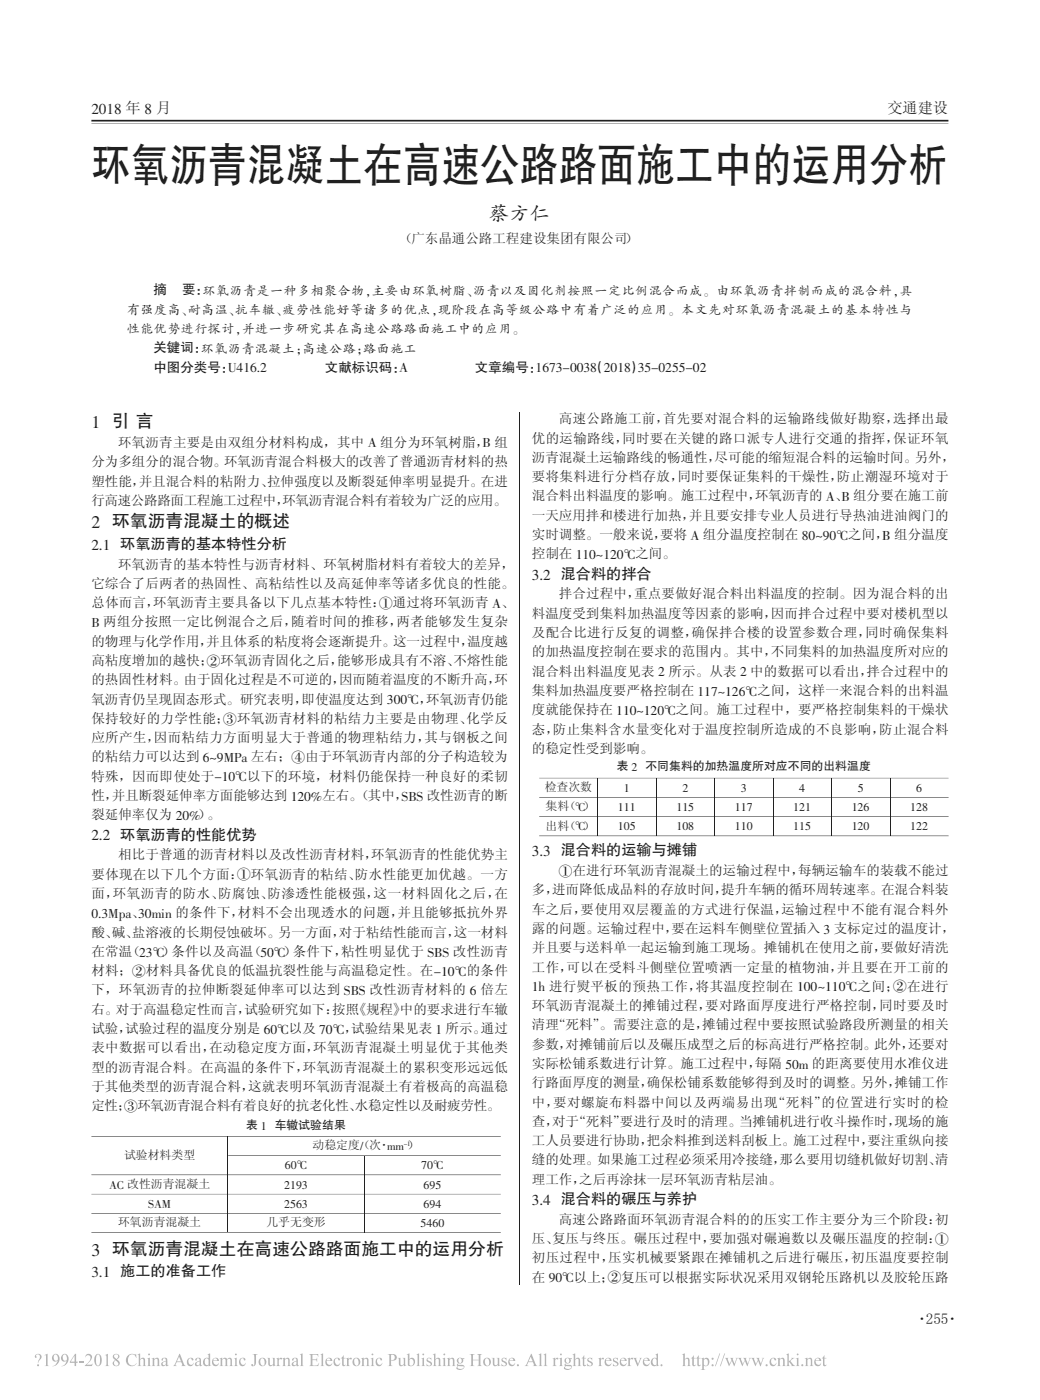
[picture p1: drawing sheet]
<svg xmlns="http://www.w3.org/2000/svg" width="216mm" height="291mm" viewBox="0 0 216 291" stroke-linecap="round" stroke-linejoin="round" font-family="sans-serif">
<defs><g id="words">
<text font-size="9.7" fill="#231f20" x="19" y="37.7">环氧沥青混凝土在高速公路路面施工中的运用分析</text>
<text font-size="4" fill="#231f20" x="101.6" y="45.7">蔡方仁</text>
<g font-size="3.7" fill="#231f20">
<text x="19" y="88.9">1</text>
<text x="23.3" y="88.7">引 言</text>
<text x="19" y="109.8">2</text>
<text x="23.3" y="109.6">环氧沥青混凝土的概述</text>
<text x="19" y="260.9">3</text>
<text x="23.3" y="260.8">环氧沥青混凝土在高速公路路面施工中的运用分析</text>
</g>
<g font-size="3.1" fill="#231f20">
<text x="19" y="23.6">201 8 年 8 月</text>
<text x="184.3" y="23.5">交通建设</text>
<text x="19" y="114.2">2.1</text>
<text x="25" y="114.1">环氧沥青的基本特性分析</text>
<text x="110.5" y="120.5">3.2</text>
<text x="116.4" y="120.3">混合料的拌合</text>
<text x="19" y="174.7">2.2</text>
<text x="25" y="174.5">环氧沥青的性能优势</text>
<text x="110.5" y="177.9">3.3</text>
<text x="116.4" y="177.8">混合料的运输与摊铺</text>
<text x="110.5" y="250.4">3.4 混合料的碾压与养护</text>
<text x="19" y="265.4">3.1</text>
<text x="25" y="265.2">施工的准备工作</text>
<text x="189.9" y="275.2">·255·</text>
</g>
<g font-size="2.8" fill="#231f20">
<text x="83" y="50.5">（广东晶通公路工程建设集团有限公司）</text>
<text x="31.9" y="61.2">摘</text>
<text x="37.8" y="61.2">要：</text>
<text x="31.9" y="73.2">关键词：</text>
<text x="31.9" y="77.2">中图分类号：</text>
<text x="47.3" y="77.4">U41 6.2</text>
<text x="67.5" y="77.2">文献标识码：</text>
<text x="82.9" y="77.4">A</text>
<text x="98.6" y="77.2">文章编号：</text>
<text x="111.2" y="77.4">1 673-0038（201 8）35-0255-02</text>
<text x="116.1" y="88">高速公路施工前，</text>
<text x="137.7" y="88">首先要对混合料的运输路线做好勘察，</text>
<text x="185.5" y="88">选择出最</text>
<text x="24.6" y="92.9">环氧沥青主要是由双组分材料构成，其中 A 组分为环氧树脂，</text>
<text x="100.2" y="93">B 组</text>
<text x="110.5" y="92">优的运输路线，</text>
<text x="129.2" y="92">同时要在关键的路口派专人进行交通的指挥，</text>
<text x="185.5" y="92">保证环氧</text>
<text x="19" y="96.9">分为多组分的混合物。环氧沥青混合料极大的改善了普通沥青材料的热</text>
<text x="19" y="100.9">塑性能，</text>
<text x="28.8" y="100.9">并且混合料的粘附力、</text>
<text x="55.5" y="100.9">拉伸强度以及断裂延伸率明显提升。在进</text>
<text x="110.5" y="96">沥青混凝土运输路线的畅通性，</text>
<text x="110.5" y="100">要将集料进行分档存放，</text>
<text x="140.7" y="100">同时要保证集料的干燥性，</text>
<text x="148.4" y="96">尽可能的缩短混合料的运输时间。另外，</text>
<text x="173.8" y="100">防止潮湿环境对于</text>
<text x="19" y="104.9">行高速公路路面工程施工过程中，</text>
<text x="58.7" y="104.9">环氧沥青混合料有着较为广泛的应用。</text>
<text x="110.5" y="104">混合料出料温度的影响。施工过程中，</text>
<text x="156.8" y="104">环氧沥青的 A、</text>
<text x="174.8" y="104.2">B 组分要在施工前</text>
<text x="110.5" y="108">一天应用拌和楼进行加热，</text>
<text x="110.5" y="112">实时调整。一般来说，</text>
<text x="137.1" y="112">要将 A 组分温度控制在 80~90℃之间，</text>
<text x="143" y="108">并且要安排专业人员进行导热油进油阀门的</text>
<text x="183.2" y="112.2">B 组分温度</text>
<text x="24.6" y="118.2">环氧沥青的基本特性与沥青材料、环氧树脂材料有着较大的差异，</text>
<text x="110.5" y="116">控制在 1 1 0~1 20℃之间。</text>
<text x="19" y="122.2">它综合了后两者的热固性、高粘结性以及高延伸率等诸多优良的性能。</text>
<text x="116" y="124.4">拌合过程中，</text>
<text x="131.7" y="124.4">重点要做好混合料出料温度的控制。因为混合料的出</text>
<text x="19" y="126.2">总体而言，</text>
<text x="19" y="130.3">B 两组分按照一定比例混合之后，</text>
<text x="31.8" y="126.2">环氧沥青主要具备以下几点基本特性：</text>
<text x="60.4" y="130.2">随着时间的推移，</text>
<text x="78.7" y="126.3">①通过将环氧沥青 A、</text>
<text x="82.3" y="130.2">两者能够发生复杂</text>
<text x="110.5" y="128.4">料温度受到集料加热温度等因素的影响，</text>
<text x="160.1" y="128.4">因而拌合过程中要对楼机型以</text>
<text x="19" y="134.2">的物理与化学作用，</text>
<text x="42.8" y="134.2">并且体系的粘度将会逐渐提升。这一过程中，</text>
<text x="97.1" y="134.2">温度越</text>
<text x="110.5" y="132.4">及配合比进行反复的调整，</text>
<text x="110.5" y="136.4">的加热温度控制在要求的范围内。其中，</text>
<text x="143.6" y="132.4">确保拌合楼的设置参数合理，</text>
<text x="160.1" y="136.4">不同集料的加热温度所对应的</text>
<text x="179.6" y="132.4">同时确保集料</text>
<text x="19" y="138.2">高粘度增加的越快；</text>
<text x="19" y="142.2">的热固性材料。由于固化过程是不可逆的，</text>
<text x="43" y="138.3">②环氧沥青固化之后，</text>
<text x="70" y="138.2">能够形成具有不溶、</text>
<text x="70.4" y="142.2">因而随着温度的不断升高，</text>
<text x="94.2" y="138.2">不熔性能</text>
<text x="102.7" y="142.2">环</text>
<text x="110.5" y="140.4">混合料出料温度见表 2 所示。从表 2 中的数据可以看出，</text>
<text x="180" y="140.4">拌合过程中的</text>
<text x="19" y="146.2">氧沥青仍呈现固态形式。研究表明，</text>
<text x="62.6" y="146.2">即使温度达到 300℃，</text>
<text x="88.5" y="146.2">环氧沥青仍能</text>
<text x="110.5" y="144.4">集料加热温度要严格控制在 1 1 7~1 26℃之间，这样一来混合料的出料温</text>
<text x="110.5" y="148.5">度就能保持在 1 1 0~1 20℃之间。施工过程中，要严格控制集料的干燥状</text>
<text x="19" y="150.2">保持较好的力学性能；</text>
<text x="19" y="154.2">应所产生，</text>
<text x="32" y="154.2">因而粘结力方面明显大于普通的物理粘结力，</text>
<text x="46.4" y="150.4">③环氧沥青材料的粘结力主要是由物理、</text>
<text x="88.1" y="154.2">其与钢板之间</text>
<text x="96.9" y="150.2">化学反</text>
<text x="110.5" y="152.5">态，</text>
<text x="114.8" y="152.5">防止集料含水量变化对于温度控制所造成的不良影响，</text>
<text x="182.5" y="152.5">防止混合料</text>
<text x="19" y="158.2">的粘结力可以达到 6~9MPa 左右；④由于环氧沥青内部的分子构造较为</text>
<text x="110.5" y="156.5">的稳定性受到影响。</text>
<text x="19" y="162.2">特殊，因而即使处于-1 0℃以下的环境，材料仍能保持一种良好的柔韧</text>
<text x="19" y="166.3">性，</text>
<text x="23.2" y="166.3">并且断裂延伸率方面能够达到 1 20%左右。</text>
<text x="74" y="166.3">（其中，</text>
<text x="83.4" y="166.4">SBS 改性沥青的断</text>
<text x="19" y="170.3">裂延伸率仅为 20%）。</text>
<text x="24.5" y="178.6">相比于普通的沥青材料以及改性沥青材料，</text>
<text x="77.1" y="178.6">环氧沥青的性能优势主</text>
<text x="19" y="182.6">要体现在以下几个方面：</text>
<text x="49.2" y="182.8">①环氧沥青的粘结、</text>
<text x="73.7" y="182.6">防水性能更加优越。一方</text>
<text x="110.5" y="185.9">多，</text>
<text x="114.7" y="185.9">进而降低成品料的存放时间，</text>
<text x="116" y="182">①在进行环氧沥青混凝土的运输过程中，</text>
<text x="149.8" y="185.9">提升车辆的循环周转速率。在混合料装</text>
<text x="165.8" y="181.9">每辆运输车的装载不能过</text>
<text x="19" y="186.6">面，</text>
<text x="19" y="190.8">0.3Mpa、</text>
<text x="23.4" y="186.6">环氧沥青的防水、</text>
<text x="28.7" y="190.8">30min 的条件下，</text>
<text x="45.3" y="186.6">防腐蚀、</text>
<text x="49.4" y="190.6">材料不会出现透水的问题，</text>
<text x="55.5" y="186.6">防渗透性能极强，</text>
<text x="77.6" y="186.6">这一材料固化之后，</text>
<text x="82.6" y="190.6">并且能够抵抗外界</text>
<text x="102.7" y="186.6">在</text>
<text x="110.5" y="189.9">车之后，</text>
<text x="120.5" y="189.9">要使用双层覆盖的方式进行保温，</text>
<text x="162.3" y="189.9">运输过程中不能有混合料外</text>
<text x="19" y="194.7">酸、</text>
<text x="23.2" y="194.7">碱、</text>
<text x="27.4" y="194.7">盐溶液的长期侵蚀破坏。另一方面，</text>
<text x="70.4" y="194.7">对于粘结性能而言，</text>
<text x="94.3" y="194.7">这一材料</text>
<text x="110.5" y="193.9">露的问题。运输过程中，</text>
<text x="110.5" y="197.9">并且要与送料单一起运输到施工现场。摊铺机在使用之前，</text>
<text x="139.5" y="193.9">要在运料车侧壁位置插入 3 支标定过的温度计，</text>
<text x="182.8" y="197.9">要做好清洗</text>
<text x="19" y="198.7">在常温（23℃）条件以及高温（50℃）条件下，</text>
<text x="19" y="202.7">材料；②材料具备优良的低温抗裂性能与高温稳定性。在-1 0℃的条件</text>
<text x="70.8" y="198.7">粘性明显优于 SBS 改性沥青</text>
<text x="110.5" y="201.9">工作，</text>
<text x="117.7" y="201.9">可以在受料斗侧壁位置喷洒一定量的植物油，</text>
<text x="173.8" y="201.9">并且要在开工前的</text>
<text x="19" y="206.7">下，环氧沥青的拉伸断裂延伸率可以达到 SBS 改性沥青材料的 6 倍左</text>
<text x="110.5" y="206.1">1 h 进行熨平板的预热工作，</text>
<text x="110.5" y="209.9">环氧沥青混凝土的摊铺过程，</text>
<text x="144.5" y="205.9">将其温度控制在 1 00~1 1 0℃之间；</text>
<text x="146.4" y="209.9">要对路面厚度进行严格控制，</text>
<text x="182.5" y="209.9">同时要及时</text>
<text x="185.5" y="206.1">②在进行</text>
<text x="19" y="210.7">右。对于高温稳定性而言，</text>
<text x="19" y="214.7">试验，</text>
<text x="26" y="214.7">试验过程的温度分别是 60℃以及 70℃，</text>
<text x="50.7" y="210.7">试验研究如下：</text>
<text x="69" y="210.7">按照《规程》中的要求进行车辙</text>
<text x="72.9" y="214.7">试验结果见表 1 所示。通过</text>
<text x="110.5" y="213.9">清理</text>
<text x="114.7" y="213.9">“死料”</text>
<text x="124.5" y="213.9">。需要注意的是，</text>
<text x="145.8" y="213.9">摊铺过程中要按照试验路段所测量的相关</text>
<text x="19" y="218.7">表中数据可以看出，</text>
<text x="43.5" y="218.7">在动稳定度方面，</text>
<text x="65.1" y="218.7">环氧沥青混凝土明显优于其他类</text>
<text x="110.5" y="217.9">参数，</text>
<text x="110.5" y="221.9">实际松铺系数进行计算。施工过程中，</text>
<text x="117.5" y="217.9">对摊铺前后以及碾压成型之后的标高进行严格控制。此外，</text>
<text x="156.8" y="221.9">每隔 50m 的距离要使用水准仪进</text>
<text x="188.6" y="217.9">还要对</text>
<text x="19" y="222.7">型的沥青混合料。在高温的条件下，</text>
<text x="19" y="226.7">于其他类型的沥青混合料，</text>
<text x="51.5" y="226.7">这就表明环氧沥青混凝土有着极高的高温稳</text>
<text x="62.9" y="222.7">环氧沥青混凝土的累积变形远远低</text>
<text x="110.5" y="226">行路面厚度的测量，</text>
<text x="134.3" y="226">确保松铺系数能够得到及时的调整。另外，</text>
<text x="185.8" y="226">摊铺工作</text>
<text x="19" y="230.7">定性；</text>
<text x="25.8" y="230.9">③环氧沥青混合料有着良好的抗老化性、</text>
<text x="73.7" y="230.7">水稳定性以及耐疲劳性。</text>
<text x="110.5" y="230">中，</text>
<text x="110.5" y="234">查，</text>
<text x="114.7" y="234">对于</text>
<text x="114.9" y="230">要对螺旋布料器中间以及两端易出现“死料”</text>
<text x="118.9" y="234">“死料”</text>
<text x="128.7" y="234">要进行及时的清理。当摊铺机进行收斗操作时，</text>
<text x="170.6" y="230">的位置进行实时的检</text>
<text x="185.8" y="234">现场的施</text>
<text x="110.5" y="238">工人员要进行协助，</text>
<text x="134.3" y="238">把余料推到送料刮板上。施工过程中，</text>
<text x="180.1" y="238">要注重纵向接</text>
<text x="110.5" y="242">缝的处理。如果施工过程必须采用冷接缝，</text>
<text x="161.9" y="242">那么要用切缝机做好切割、</text>
<text x="194.2" y="242">清</text>
<text x="110.5" y="246">理工作，</text>
<text x="120.3" y="246">之后再涂抹一层环氧沥青粘层油。</text>
<text x="116" y="254.4">高速公路路面环氧沥青混合料的的压实工作主要分为三个阶段：</text>
<text x="194.2" y="254.4">初</text>
<text x="110.5" y="258.4">压、</text>
<text x="110.5" y="262.4">初压过程中，</text>
<text x="114.7" y="258.4">复压与终压。碾压过程中，</text>
<text x="126.3" y="262.4">压实机械要紧跟在摊铺机之后进行碾压，</text>
<text x="147.3" y="258.4">要加强对碾遍数以及碾压温度的控制：</text>
<text x="176.7" y="262.4">初压温度要控制</text>
<text x="194.2" y="258.5">①</text>
<text x="110.5" y="266.4">在 90℃以上；</text>
<text x="126.2" y="266.5">②复压可以根据实际状况采用双钢轮压路机以及胶轮压路</text>
</g>
<g font-size="2.6" fill="#231f20">
<text x="26.4" y="65.2">有强度高、 耐高温、 抗车辙、 疲劳性能好等诸多的优点， 现阶段在高等级公路中有着广泛的应用。</text>
<text x="42.1" y="61.2">环氧沥青是一种多相聚合物， 主要由环氧树脂、 沥青以及固化剂按照一定比例混合而成。</text>
<text x="141.5" y="65.2">本文先对环氧沥青混凝土的基本特性与</text>
<text x="148.8" y="61.2">由环氧沥青拌制而成的混合料， 具</text>
<text x="26.4" y="69.3">性能优势进行探讨， 并进一步研究其在高速公路路面施工中的应用。</text>
<text x="41.8" y="73.3">环氧沥青混凝土； 高速公路； 路面施工</text>
</g>
<g font-size="2.5" fill="#231f20">
<text x="128.1" y="160.1">表 2</text>
<text x="134" y="160.1">不同集料的加热温度所对应不同的出料温度</text>
<text x="113.1" y="164.4">检查次数</text>
<text x="129.6" y="164.6">1</text>
<text x="141.7" y="164.6">2</text>
<text x="153.8" y="164.6">3</text>
<text x="166" y="164.6">4</text>
<text x="178.1" y="164.6">5</text>
<text x="190.3" y="164.6">6</text>
<text x="113.3" y="168.4">集料（℃）</text>
<text x="113.3" y="172.4">出料（℃）</text>
<text x="128.3" y="168.6">1 1 1</text>
<text x="128.3" y="172.6">1 05</text>
<text x="140.5" y="168.6">1 1 5</text>
<text x="140.5" y="172.6">1 08</text>
<text x="152.6" y="168.6">1 1 7</text>
<text x="152.6" y="172.6">1 1 0</text>
<text x="164.7" y="168.6">1 21</text>
<text x="164.7" y="172.6">1 1 5</text>
<text x="176.9" y="168.6">1 26</text>
<text x="176.9" y="172.6">1 20</text>
<text x="189" y="168.6">1 28</text>
<text x="189" y="172.6">1 22</text>
<text x="51.1" y="234.7">表 1</text>
<text x="57" y="234.7">车辙试验结果</text>
<text x="64.9" y="238.9">动稳定度（次·mm ）</text>
<text x="74.8" y="239">/</text>
<text x="25.8" y="240.9">试验材料类型</text>
<text x="59.2" y="243">60℃</text>
<text x="87.5" y="243">70℃</text>
<text x="22.6" y="247">AC 改性沥青混凝土</text>
<text x="30.8" y="251">SAM</text>
<text x="59" y="251">2563</text>
<text x="59" y="247">21 93</text>
<text x="88" y="251">694</text>
<text x="88" y="247">695</text>
<text x="24.5" y="254.9">环氧沥青混凝土</text>
<text x="55.3" y="254.9">几乎无变形</text>
<text x="87.4" y="255">5460</text>
</g>
<text font-size="1.4" fill="#231f20" x="83.9" y="238.1">-1</text>
</g></defs>
<path d="M19 25.1h178" fill="none" stroke="#231f20" stroke-width=".35"/>
<g fill="none" stroke="#231f20" stroke-width=".21">
<path d="M19 25.6h178M107.9 85.7v181.3M112 165.7h85M112 169.7h85M112 161.7h85M112 173.7h85M124.1 161.7v12M136.3 161.7v12M148.4 161.7v12M160.6 161.7v12M172.7 161.7v12M184.8 161.7v12"/>
<path d="M19 236.2h85M47.3 236.2v19.9M19 244.2h85M19 248.2h85M19 252.2h85M19 256.2h85M47.4 240.2h56.6M75.7 240.2v15.9"/>
</g>
<g fill="#b3b3b3">
<path d="M7.3 281.7a.73 .73 0 0 1 1.2-.1 .73 .73 0 0 1-.3 1.2l-.3 .5v-.5a.93 .93 0 0 0 .1-1.3h-.2a.48 .48 0 0 0-.3 .7l-.2-.2zM7.7 283.7a.22 .22 0 0 1 .4 0 .22 .22 0 0 1-.4 0z" fill-rule="evenodd"/>
<path d="M141.6 281.5l.6-.2v1.2a.54 .54 0 0 1 .7-.3 .54 .54 0 0 1 .3 .7v.9l.3 .1h-.9l.3-.2v-1a.35 .35 0 0 0-.3-.3 .35 .35 0 0 0-.4 .2v1.2l.3 .1h-.9l.3-.2v-2z" fill-rule="evenodd"/>
<path d="M13 281.5a.93 .93 0 0 1 1.1 .3 .93 .93 0 0 1 .1 1.1 1.34 1.34 0 0 1-1.5 1 1.26 1.26 0 0 0 1.1-1.1 .77 .77 0 0 1-1.1-.2 .77 .77 0 0 1 .3-1.1zM13.3 281.5a.64 .64 0 0 0-.3 .9 .64 .64 0 0 0 .9 .3 .99 .99 0 0 0-.5-1.2z" fill-rule="evenodd"/>
<path d="M15.6 281.4h.2v1.6h.3v.2h-.3v.7h-.3v-.7h-1v-.2zM15.5 281.7l-.8 1.3h.8z" fill-rule="evenodd"/>
<path d="M16.4 282.9h1v.3h-1z" fill-rule="evenodd"/>
<path d="M17.9 281.6a.77 .77 0 0 1 1.1 .1 .77 .77 0 0 1-.2 1.1l-.8 .8h.9l.4-.2-.2 .5h-1.5a2.65 2.65 0 0 0 1.2-1.9 .6 .6 0 0 0-.6-.3 .6 .6 0 0 0-.5 .4z" fill-rule="evenodd"/>
<path d="M19.9 281.6a.73 .73 0 0 1 .9-.1 .73 .73 0 0 1 .3 .8 1.26 1.26 0 0 1-.7 1.7 1.53 1.53 0 0 1-.5-2.4zM20.2 281.5a2.28 2.28 0 0 0 0 2.3h.3a2.23 2.23 0 0 0 0-2.3z" fill-rule="evenodd"/>
<path d="M21.8 281.7l.6-.3v2.3l.3 .2h-.9l.3-.1v-1.7v-.4z" fill-rule="evenodd"/>
<path d="M45.5 282.4l.6-.2v.3a.52 .52 0 0 1 .5-.3 .52 .52 0 0 1 .5 .3 .53 .53 0 0 1 .7-.3 .53 .53 0 0 1 .4 .6v.9l.2 .2h-.8l.3-.2v-.9a.35 .35 0 0 0-.3-.4 .35 .35 0 0 0-.4 .3v1.1l.2 .1h-.8l.2-.2v-.9a.37 .37 0 0 0-.2-.4 .37 .37 0 0 0-.5 .2v1.1l.3 .2h-.8l.2-.1v-1.3z" fill-rule="evenodd"/>
<path d="M125.8 282.4a.67 .67 0 0 1 .8-.2 .67 .67 0 0 1 .4 .7h-1.2a.6 .6 0 0 0 .4 .7 .6 .6 0 0 0 .8-.4 .74 .74 0 0 1-1 .7 .74 .74 0 0 1-.4-1.1zM126 282.4l-.2 .4h.8a.39 .39 0 0 0-.2-.4 .39 .39 0 0 0-.4 0z" fill-rule="evenodd"/>
<path d="M28.5 281.5l.6-.2v1.2a.55 .55 0 0 1 .7-.3 .55 .55 0 0 1 .3 .7v.8l.3 .2h-.8l.2-.2v-1a.35 .35 0 0 0-.3-.3 .35 .35 0 0 0-.4 .2v1.1l.3 .2h-.9l.3-.1v-.3v-1.7v-.2z" fill-rule="evenodd"/>
<path d="M78.2 282.4a.54 .54 0 0 1 .7-.3 .54 .54 0 0 1 .3 .6h-.1a.42 .42 0 0 0-.5-.4 .42 .42 0 0 0-.3 .6 .59 .59 0 0 0 .4 .7 .59 .59 0 0 0 .7-.4 .75 .75 0 0 1-1 .7 .75 .75 0 0 1-.4-1.1z" fill-rule="evenodd"/>
<path d="M9.2 281.7l.7-.3v2.3l.3 .2h-.9l.3-.1v-2z" fill-rule="evenodd"/>
<path d="M53.6 283a.85 .85 0 0 1 1.7 0 .85 .85 0 0 1-1.7 0zM54.2 282.4a.86 .86 0 0 0 .5 1.4 .91 .91 0 0 0-.3-1.5z" fill-rule="evenodd"/>
<path d="M128.9 282.4a.69 .69 0 0 1 .8-.2 .69 .69 0 0 1 .4 .7h-1.2a.6 .6 0 0 0 .4 .7 .6 .6 0 0 0 .8-.4 .73 .73 0 0 1-1 .7 .73 .73 0 0 1-.4-1.1zM129.1 282.4l-.2 .4h.9a.4 .4 0 0 0-.3-.5 .4 .4 0 0 0-.4 .1z" fill-rule="evenodd"/>
<path d="M39.1 282.4a.56 .56 0 0 1 .6-.2 .56 .56 0 0 1 .4 .5 .27 .27 0 0 1-.3-.1 .27 .27 0 0 1-.1-.2 .6 .6 0 0 0-.6 .3 .6 .6 0 0 0 .2 .7 .55 .55 0 0 0 .5 .2 .55 .55 0 0 0 .5-.4 .76 .76 0 0 1-1 .7 .76 .76 0 0 1-.5-1.1z" fill-rule="evenodd"/>
<path d="M88.7 282.3l.9-.1v.6a.45 .45 0 0 0-.3-.5 .45 .45 0 0 0-.5 .1v.3l.3 .2a.59 .59 0 0 1 .5 .8 .59 .59 0 0 1-.9 .2l-.1 .1v-.6a.45 .45 0 0 0 .3 .4 .45 .45 0 0 0 .5-.2v-.2l-.7-.5z" fill-rule="evenodd"/>
<path d="M44.2 282.4a.69 .69 0 0 1 .8-.2 .69 .69 0 0 1 .5 .7h-1.2a.6 .6 0 0 0 .3 .7 .6 .6 0 0 0 .8-.4 .73 .73 0 0 1-.9 .7 .73 .73 0 0 1-.4-1.1zM44.4 282.4l-.1 .4h.8a.4 .4 0 0 0-.2-.5 .4 .4 0 0 0-.5 .1z" fill-rule="evenodd"/>
<path d="M23.6 281.6a.63 .63 0 0 1 1 0 .63 .63 0 0 1-.3 .9 .73 .73 0 0 1 .6 .9 .73 .73 0 0 1-.8 .6 .73 .73 0 0 1-.7-.8l.5-.6a.68 .68 0 0 1-.3-1zM23.8 281.6l-.1 .3 .5 .6a.49 .49 0 0 0 .4-.7 .49 .49 0 0 0-.8-.2zM24 282.7a.55 .55 0 0 0-.3 .8 .55 .55 0 0 0 .9 .1l-.1-.4z" fill-rule="evenodd"/>
<path d="M133.7 282.4a.69 .69 0 0 1 .8-.2 .69 .69 0 0 1 .4 .7h-1.2a.6 .6 0 0 0 .4 .7 .6 .6 0 0 0 .8-.4 .73 .73 0 0 1-1 .7 .73 .73 0 0 1-.4-1.1zM133.9 282.4l-.2 .4h.8a.4 .4 0 0 0-.2-.5 .4 .4 0 0 0-.4 .1z" fill-rule="evenodd"/>
<path d="M49.8 282.4a.54 .54 0 0 1 .7-.3 .54 .54 0 0 1 .4 .6h-.2a.42 .42 0 0 0-.5-.4 .42 .42 0 0 0-.3 .6 .59 .59 0 0 0 .4 .7 .59 .59 0 0 0 .7-.4 .75 .75 0 0 1-.9 .7 .75 .75 0 0 1-.4-1.1z" fill-rule="evenodd"/>
<path d="M52.5 281.4h1l-.3 .3v1.4a.62 .62 0 0 1-.2 .7 .62 .62 0 0 1-.8 0l.1-.3h.2l.2 .3 .1-.2v-1.9z" fill-rule="evenodd"/>
<path d="M55.4 282.2h.6v1.2a.36 .36 0 0 0 .3 .3 .36 .36 0 0 0 .4-.2v-1.1l-.2-.2h.5v1.4l.3 .1-.6 .3v-.4a.54 .54 0 0 1-.6 .3 .54 .54 0 0 1-.4-.6v-.9z" fill-rule="evenodd"/>
<path d="M57.3 282.4l.6-.2v.3l.4-.3a.18 .18 0 0 1 .3 .1 .18 .18 0 0 1-.2 .2l-.3-.1-.2 .3v1l.3 .2h-.9l.3-.1v-.3v-1z" fill-rule="evenodd"/>
<path d="M105.8 282.4a.69 .69 0 0 1 .7-.2 .69 .69 0 0 1 .5 .7h-1.2a.6 .6 0 0 0 .4 .7 .6 .6 0 0 0 .7-.4 .73 .73 0 0 1-.9 .7 .73 .73 0 0 1-.4-1.1zM105.9 282.4l-.1 .4h.8a.4 .4 0 0 0-.2-.5 .4 .4 0 0 0-.5 .1z" fill-rule="evenodd"/>
<path d="M62.3 281.5l.5-.2v2.5l.3 .1h-.8l.2-.4v-1.8z" fill-rule="evenodd"/>
<path d="M60.8 282.3a.6 .6 0 0 1 .7-.1 .6 .6 0 0 1 .3 .6l.1 .9h.2l-.4 .3-.1-.3a.49 .49 0 0 1-.8 .2 .49 .49 0 0 1-.1-.7l.9-.4-.1-.3a.35 .35 0 0 0-.4-.2 .35 .35 0 0 0-.2 .5l-.3-.2zM61 283.2l-.1 .4 .2 .1 .5-.1v-.7z" fill-rule="evenodd"/>
<path d="M64.2 281.4h1.9v.6l-.3-.4h-.9v.9h.8l.2-.3v.8l-.2-.3h-.8v1l.1 .1a.89 .89 0 0 0 1.2-.5l-.1 .6h-1.9l.3-.1v-.3v-1.8z" fill-rule="evenodd"/>
<path d="M66.5 281.5l.6-.2v2.4l.2 .2h-.8l.3-.1v-2.1z" fill-rule="evenodd"/>
<path d="M92.1 281.5a.2 .2 0 0 1 .4 0 .2 .2 0 0 1-.4 0zM91.8 282.4l.6-.2v1.5l.3 .2h-.8l.2-.1v-1.3z" fill-rule="evenodd"/>
<path d="M71.3 281.7l.1 .5h.4l-.4 .1v1.3l.1 .1 .3-.1a.38 .38 0 0 1-.5 .4 .38 .38 0 0 1-.3-.5v-1.2h-.2z" fill-rule="evenodd"/>
<path d="M130.2 282.4l.6-.2v.3l.3-.3h.2a.2 .2 0 0 1 .1 .3 .2 .2 0 0 1-.3-.1l-.3 .3v1l.3 .2h-.9l.3-.2v-1.2z" fill-rule="evenodd"/>
<path d="M71.8 282.4l.6-.2v.3l.3-.3h.2a.2 .2 0 0 1 .1 .3 .21 .21 0 0 1-.4-.1l-.2 .3v1l.3 .2h-.9l.3-.2v-1.2z" fill-rule="evenodd"/>
<path d="M127.4 282.3l.9-.1v.6a.47 .47 0 0 0-.3-.5 .47 .47 0 0 0-.5 .1l.3 .5a.59 .59 0 0 1 .6 .8 .59 .59 0 0 1-1 .2l-.1 .1v-.6a.48 .48 0 0 0 .3 .4 .48 .48 0 0 0 .6-.2l-.1-.2-.7-.5z" fill-rule="evenodd"/>
<path d="M77.2 281.5a.18 .18 0 0 1 .3 0 .18 .18 0 0 1-.3 0zM76.9 282.4l.6-.2v1.5l.3 .2h-.9l.3-.1v-.3v-1z" fill-rule="evenodd"/>
<path d="M30.8 281.5a.18 .18 0 0 1 .3 0 .18 .18 0 0 1-.3 0zM30.5 282.4l.6-.2v1.5l.3 .2h-.8l.2-.1v-1.3z" fill-rule="evenodd"/>
<path d="M80.5 281.4h.9a.76 .76 0 0 1 1 .9 .76 .76 0 0 1-1.2 .5v1l.4 .1h-1.1l.3-.1 .1-.3v-1.8zM81.2 281.6v1a.57 .57 0 0 0 .8-.5 .57 .57 0 0 0-.8-.5z" fill-rule="evenodd"/>
<path d="M82.5 282.2h.6v1.2a.36 .36 0 0 0 .3 .3 .36 .36 0 0 0 .5-.2l-.1-1.1-.2-.2h.5v1.3l.1 .2h.2l-.5 .3v-.4a.54 .54 0 0 1-.7 .3 .54 .54 0 0 1-.4-.6v-.9z" fill-rule="evenodd"/>
<path d="M48.8 281.5a.2 .2 0 0 1 .4 0 .2 .2 0 0 1-.4 0zM48.6 282.4l.5-.2 .1 1.5 .2 .2h-.8l.2-.1 .1-.3-.1-1z" fill-rule="evenodd"/>
<path d="M86.5 281.5l.5-.2v2.5l.3 .1h-.8l.2-.4v-1.8z" fill-rule="evenodd"/>
<path d="M87.7 281.5a.2 .2 0 0 1 .4 0 .2 .2 0 0 1-.4 0zM87.5 282.4l.6-.2v1.5l.2 .2h-.8l.2-.1v-1.3z" fill-rule="evenodd"/>
<path d="M40.6 282.5a.61 .61 0 0 1 .7-.3 .61 .61 0 0 1 .4 .6l.1 .9h.2l-.4 .3-.1-.3a.49 .49 0 0 1-.8 .2 .49 .49 0 0 1-.1-.7l.9-.4-.1-.3a.35 .35 0 0 0-.4-.2 .35 .35 0 0 0-.2 .5l-.2-.1zM40.9 283.2l-.1 .4 .2 .1 .5-.1v-.7z" fill-rule="evenodd"/>
<path d="M67.8 282.4a.67 .67 0 0 1 .8-.2 .67 .67 0 0 1 .4 .7h-1.2a.6 .6 0 0 0 .4 .7 .6 .6 0 0 0 .8-.4 .74 .74 0 0 1-1 .7 .74 .74 0 0 1-.4-1.1zM68 282.4l-.2 .4h.8a.39 .39 0 0 0-.2-.4 .39 .39 0 0 0-.4 0z" fill-rule="evenodd"/>
<path d="M145.6 282.4l.6-.2v.4a.62 .62 0 0 1 .7-.4 .62 .62 0 0 1 .4 .8 .76 .76 0 0 1-.3 .8 .76 .76 0 0 1-.8 0v.8l.2 .1h-.9l.3-.1v-.3v-1.8zM146.2 282.7v.6a.46 .46 0 0 0 .5 .6 .46 .46 0 0 0 .3-.7 .49 .49 0 0 0-.2-.7 .49 .49 0 0 0-.6 .2z" fill-rule="evenodd"/>
<path d="M92.7 282.4l.6-.2v.3a.54 .54 0 0 1 .7-.3 .54 .54 0 0 1 .4 .6v1l.2 .1h-.8l.3-.2v-.9l-.1-.3-.2-.1-.5 .2v1.1l.3 .2h-.8l.2-.2v-1.2z" fill-rule="evenodd"/>
<path d="M95.1 282.4l.4-.2 .9 .1v.2h-.3a.68 .68 0 0 1-.1 .8 .68 .68 0 0 1-.8 .1l-.1 .2 .3 .1a.73 .73 0 0 1 1 .5 .98 .98 0 0 1-1.6 .1l.3-.4-.2-.3 .3-.3-.3-.5zM95.3 282.4a.48 .48 0 0 0-.1 .6 .48 .48 0 0 0 .6 .2 .48 .48 0 0 0 .1-.6 .48 .48 0 0 0-.6-.2zM95.1 283.9l-.1 .3a.73 .73 0 0 0 .7 .3 .73 .73 0 0 0 .6-.5z" fill-rule="evenodd"/>
<path d="M114.7 282.4l.6-.2v.3l.3-.3h.2a.2 .2 0 0 1 .1 .3 .21 .21 0 0 1-.4-.1l-.2 .3v1l.3 .2h-.9l.3-.2v-1.2z" fill-rule="evenodd"/>
<path d="M97.5 281.4h1.1l-.4 .3v.9h1.2v-1l-.3-.2h1l-.3 .2v2l.3 .3h-1l.3-.1v-1.1h-1.2v.9l.4 .3h-1.1l.3-.1 .1-.3v-1.8z" fill-rule="evenodd"/>
<path d="M167.1 282.4l.6-.2v.3a.52 .52 0 0 1 .6-.3 .52 .52 0 0 1 .4 .6v1l.2 .1h-.8l.2-.1 .1-.3v-.9l-.3-.2-.4 .2v1.2l.2 .1h-.8l.3-.2v-1.2z" fill-rule="evenodd"/>
<path d="M102.1 282.2h.6v1.2a.36 .36 0 0 0 .2 .3 .36 .36 0 0 0 .5-.2l-.1-1.1-.2-.2h.6v1.4l.3 .1-.6 .3v-.4a.54 .54 0 0 1-.7 .3 .54 .54 0 0 1-.4-.6v-.9z" fill-rule="evenodd"/>
<path d="M104.3 282.3l.9-.1v.6a.47 .47 0 0 0-.3-.5 .47 .47 0 0 0-.5 .1l.2 .5a.59 .59 0 0 1 .6 .8 .59 .59 0 0 1-1 .2l-.1 .1v-.6a.48 .48 0 0 0 .4 .4 .48 .48 0 0 0 .5-.2l-.1-.2-.7-.5z" fill-rule="evenodd"/>
<path d="M69.5 282.4a.54 .54 0 0 1 .6-.3 .54 .54 0 0 1 .4 .6h-.2a.42 .42 0 0 0-.5-.4 .42 .42 0 0 0-.3 .6 .59 .59 0 0 0 .4 .7 .59 .59 0 0 0 .8-.4 .75 .75 0 0 1-1 .7 .75 .75 0 0 1-.4-1.1z" fill-rule="evenodd"/>
<path d="M156 282.2h.7l-.1 .2 .4 1.1 .4-.8-.4-.5h.8l-.2 .2 .4 1.1 .4-1.1-.2-.2 .5 .1-.7 1.7-.6-1.2-.6 1.2-.6-1.6z" fill-rule="evenodd"/>
<path d="M110.3 281.4l1 2.3 .3 .2h-1l.3-.2-.2-.6h-1l-.2 .6 .2 .2h-.7l.4-.5zM110.2 282l-.5 1h.9z" fill-rule="evenodd"/>
<path d="M111.8 281.5l.6-.2v2.4l.2 .2h-.8l.3-.1v-2.1z" fill-rule="evenodd"/>
<path d="M112.9 281.5l.5-.2v2.2l.1 .3 .2 .1h-.8l.2-.1v-.3v-1.7v-.2z" fill-rule="evenodd"/>
<path d="M43.1 281.5l.5-.2v2.3l.3 .1-.6 .3v-.3a.74 .74 0 0 1-1 0 .74 .74 0 0 1 0-1l.4-.5 .6 .1v-.6zM42.7 282.4a.77 .77 0 0 0 .5 1.3l.1-.1v-.8a.39 .39 0 0 0-.2-.4 .39 .39 0 0 0-.4 0z" fill-rule="evenodd"/>
<path d="M116.3 281.5a.2 .2 0 0 1 .4 0 .2 .2 0 0 1-.4 0zM116.1 282.4l.6-.2v1.6l.2 .1h-.8l.2-.2v-1.2z" fill-rule="evenodd"/>
<path d="M117.4 282.4l.5-.2 .9 .2-.4 .1a.68 .68 0 0 1-.1 .8 .68 .68 0 0 1-.8 .1l-.1 .2 .3 .1a.72 .72 0 0 1 1.1 .5 .9 .9 0 0 1-.8 .6 .9 .9 0 0 1-.9-.5l.3-.4-.1-.3 .2-.3-.3-.4zM117.6 282.4a.49 .49 0 0 0-.1 .6 .49 .49 0 0 0 .6 .2 .5 .5 0 0 0 .1-.6 .5 .5 0 0 0-.6-.2zM117.5 283.9l-.2 .3a.73 .73 0 0 0 .7 .3 .73 .73 0 0 0 .6-.5z" fill-rule="evenodd"/>
<path d="M160.1 282.4a.56 .56 0 0 1 .6-.2 .56 .56 0 0 1 .4 .5 .27 .27 0 0 1-.3-.1 .27 .27 0 0 1-.1-.2 .6 .6 0 0 0-.6 .3 .6 .6 0 0 0 .2 .7 .55 .55 0 0 0 .5 .2 .55 .55 0 0 0 .5-.4 .76 .76 0 0 1-1 .7 .76 .76 0 0 1-.5-1.1z" fill-rule="evenodd"/>
<path d="M121.3 281.7v.5h.4l-.4 .1v1.3l.1 .1 .4-.1a.38 .38 0 0 1-.5 .4 .38 .38 0 0 1-.3-.5v-1.2h-.2z" fill-rule="evenodd"/>
<path d="M122.1 282.3l.9-.1v.6a.44 .44 0 0 0-.3-.5 .44 .44 0 0 0-.5 .2l.3 .4a.59 .59 0 0 1 .5 .8 .59 .59 0 0 1-.9 .2l-.1 .1v-.6a.48 .48 0 0 0 .3 .4 .48 .48 0 0 0 .5-.2v-.2l-.8-.6z" fill-rule="evenodd"/>
<path d="M74.9 282.4l.6-.2v.3a.52 .52 0 0 1 .7-.3 .52 .52 0 0 1 .3 .6l.1 1 .2 .1h-.8l.2-.1v-.3v-.9l-.2-.2-.5 .2v1.2l.3 .1h-.8l.2-.2v-1.2z" fill-rule="evenodd"/>
<path d="M124.2 282.4l.6-.2v.3l.3-.3 .3 .1a.23 .23 0 0 1-.2 .3 .23 .23 0 0 1-.2-.2l-.2 .3v1l.3 .2h-.9l.3-.2v-1.2z" fill-rule="evenodd"/>
<path d="M153.3 282.2h.7l-.1 .3 .4 1 .4-.8-.4-.5h.7l-.1 .3 .4 1 .4-1.1-.2-.2 .5 .1-.3 .2-.5 1.5-.5-1.2-.6 1.2-.6-1.6z" fill-rule="evenodd"/>
<path d="M73.1 283a.86 .86 0 0 1 1.7 0 .86 .86 0 0 1-1.7 0zM73.7 282.4a.88 .88 0 0 0 .5 1.4 .9 .9 0 0 0-.3-1.5z" fill-rule="evenodd"/>
<path d="M37.3 281.4l1 2.3 .3 .2h-1l.3-.2-.3-.6h-.9l-.3 .6 .3 .2h-.8l.5-.5zM37.2 282l-.5 1h.9z" fill-rule="evenodd"/>
<path d="M118.9 281.5l.6-.2v1.2a.55 .55 0 0 1 .7-.3 .55 .55 0 0 1 .3 .7v.9l.2 .1h-.8l.3-.2v-1a.35 .35 0 0 0-.4-.3 .35 .35 0 0 0-.3 .2v1.2l.2 .1h-.8l.2-.1v-2.1z" fill-rule="evenodd"/>
<path d="M84.4 281.5l.6-.2v1.2a.69 .69 0 0 1 1-.2 .69 .69 0 0 1 .1 1 .91 .91 0 0 1-1.4 .5v-2.1zM85.1 282.5l-.1 1.2a.53 .53 0 0 0 .7 .1 .53 .53 0 0 0 .2-.7 .51 .51 0 0 0-.2-.6 .51 .51 0 0 0-.6 0z" fill-rule="evenodd"/>
<path d="M136.1 281.5l.5-.2v2.2l.1 .2h.2l-.6 .3v-.3a.75 .75 0 0 1-1 0 .75 .75 0 0 1 0-1l.5-.5 .5 .1v-.7zM135.7 282.4a.75 .75 0 0 0-.2 .8 .75 .75 0 0 0 .7 .5l.1-.1v-.8a.39 .39 0 0 0-.2-.4 .39 .39 0 0 0-.4 0z" fill-rule="evenodd"/>
<path d="M58.6 282.4l.6-.2v.3a.52 .52 0 0 1 .6-.3 .52 .52 0 0 1 .3 .6l.1 1 .2 .1h-.8l.2-.1 .1-.3-.1-.9-.2-.2-.4 .2v1.2l.2 .1h-.8l.2-.2v-1.2z" fill-rule="evenodd"/>
<path d="M31.4 282.4l.6-.2v.3a.54 .54 0 0 1 .7-.3 .54 .54 0 0 1 .4 .6v1l.2 .1h-.8l.2-.2v-.9v-.3l-.2-.1-.5 .2v1.1l.3 .2h-.8l.2-.2v-1.2z" fill-rule="evenodd"/>
<path d="M11 281.7a.85 .85 0 0 1 1.1-.1 .85 .85 0 0 1 .3 1.1 1.38 1.38 0 0 1-1.6 1.2 1.2 1.2 0 0 0 1.2-1.1 .75 .75 0 0 1-1.1-.1 .75 .75 0 0 1 .1-1zM11.3 281.7a.65 .65 0 0 0-.1 .7 .65 .65 0 0 0 .7 .3 .74 .74 0 0 0-.5-1.2z" fill-rule="evenodd"/>
<path d="M144 281.7l.1 .5h.4l-.4 .1v1.3l.1 .1 .3-.1a.39 .39 0 0 1-.4 .4 .39 .39 0 0 1-.3-.5v-1.2h-.3z" fill-rule="evenodd"/>
<path d="M145.1 281.7v.5h.4l-.4 .1v1.3l.1 .1 .4-.1a.38 .38 0 0 1-.5 .4 .38 .38 0 0 1-.3-.5v-1.2h-.3z" fill-rule="evenodd"/>
<path d="M33.7 282.3a.62 .62 0 0 1 .7-.1 .62 .62 0 0 1 .3 .6l.1 .9h.2l-.4 .3-.2-.3a.51 .51 0 0 1-.9 .1 .51 .51 0 0 1 .5-.8l.4-.2v-.3a.36 .36 0 0 0-.4-.2 .36 .36 0 0 0-.3 .5l-.1-.1zM33.8 283.2v.3l.1 .2 .5-.1v-.7z" fill-rule="evenodd"/>
<path d="M147.8 282.4a.21 .21 0 0 1 .4 0 .21 .21 0 0 1-.4 0zM147.7 283.8a.25 .25 0 0 1 .5 0 .25 .25 0 0 1-.5 0z" fill-rule="evenodd"/>
<path d="M149.4 281.3h.1l-.9 2.7h-.1z" fill-rule="evenodd"/>
<path d="M150.4 281.3h.2l-1 2.7h-.1z" fill-rule="evenodd"/>
<path d="M150.6 282.2h.7l-.2 .3 .4 1 .4-.8-.3-.5h.7l-.1 .3 .3 1 .4-1.1-.2-.2 .5 .1-.2 .2-.5 1.5-.5-1.2-.6 1.2z" fill-rule="evenodd"/>
<path d="M26.6 281.7a1.78 1.78 0 0 1 1.6-.2l.1-.1v.8a.92 .92 0 0 0-1.1-.7 .92 .92 0 0 0-.6 1.2 .98 .98 0 0 0 .6 1.1 .98 .98 0 0 0 1.2-.5 1.24 1.24 0 0 1-1.9 .3 1.24 1.24 0 0 1 .1-1.9z" fill-rule="evenodd"/>
<path d="M89.9 281.5l.5-.2v1.2a.55 .55 0 0 1 .7-.3 .55 .55 0 0 1 .3 .7v.8l.3 .2h-.8l.2-.2v-1a.35 .35 0 0 0-.3-.3 .35 .35 0 0 0-.4 .2v1.1l.3 .2h-.8l.2-.1v-.3v-1.7v-.2z" fill-rule="evenodd"/>
<path d="M100.3 283a.85 .85 0 0 1 1.7 0 .85 .85 0 0 1-1.7 0zM100.8 282.4a.86 .86 0 0 0 .6 1.4 .91 .91 0 0 0-.4-1.5z" fill-rule="evenodd"/>
<path d="M161.3 282.4l.6-.2v.3a.54 .54 0 0 1 .7-.3 .54 .54 0 0 1 .3 .6v1l.3 .1h-.8l.2-.2v-.9v-.3l-.3-.1-.4 .2v1.1l.3 .2h-.8l.2-.2v-1.2z" fill-rule="evenodd"/>
<path d="M163.2 281.5l.6-.2v1.7l.6-.6-.1-.2h.7l-.9 .7 1 1h-.8l.1-.2-.6-.7v.8l.3 .1h-.9l.3-.1v-.3v-1.7l-.1-.2z" fill-rule="evenodd"/>
<path d="M165.5 281.5a.18 .18 0 0 1 .3 0 .18 .18 0 0 1-.3 0zM165.2 282.4l.6-.2v1.5l.3 .2h-.9l.3-.1v-1.3z" fill-rule="evenodd"/>
<path d="M131.5 282.2h.8l-.2 .2 .4 1.1 .4-1.1-.1-.2h.5l-.8 1.8-.8-1.6z" fill-rule="evenodd"/>
<path d="M169.3 282.4a.67 .67 0 0 1 .8-.2 .67 .67 0 0 1 .4 .7h-1.1a.6 .6 0 0 0 .3 .7 .6 .6 0 0 0 .8-.4 .74 .74 0 0 1-1 .7 .74 .74 0 0 1-.4-1.1zM169.5 282.4l-.1 .4h.7a.39 .39 0 0 0-.1-.4 .39 .39 0 0 0-.5 0z" fill-rule="evenodd"/>
<path d="M171.2 281.7v.5h.4l-.4 .1v1.3l.1 .1 .4-.1a.38 .38 0 0 1-.5 .4 .38 .38 0 0 1-.3-.5v-1.2h-.3z" fill-rule="evenodd"/>
<circle cx="107.5" cy="283.8" r=".23"/>
<circle cx="166.6" cy="283.8" r=".23"/>
<circle cx="159.2" cy="283.8" r=".23"/>
<circle cx="137.4" cy="283.7" r=".22"/>
</g>
<use href="#words"/>
</svg>
